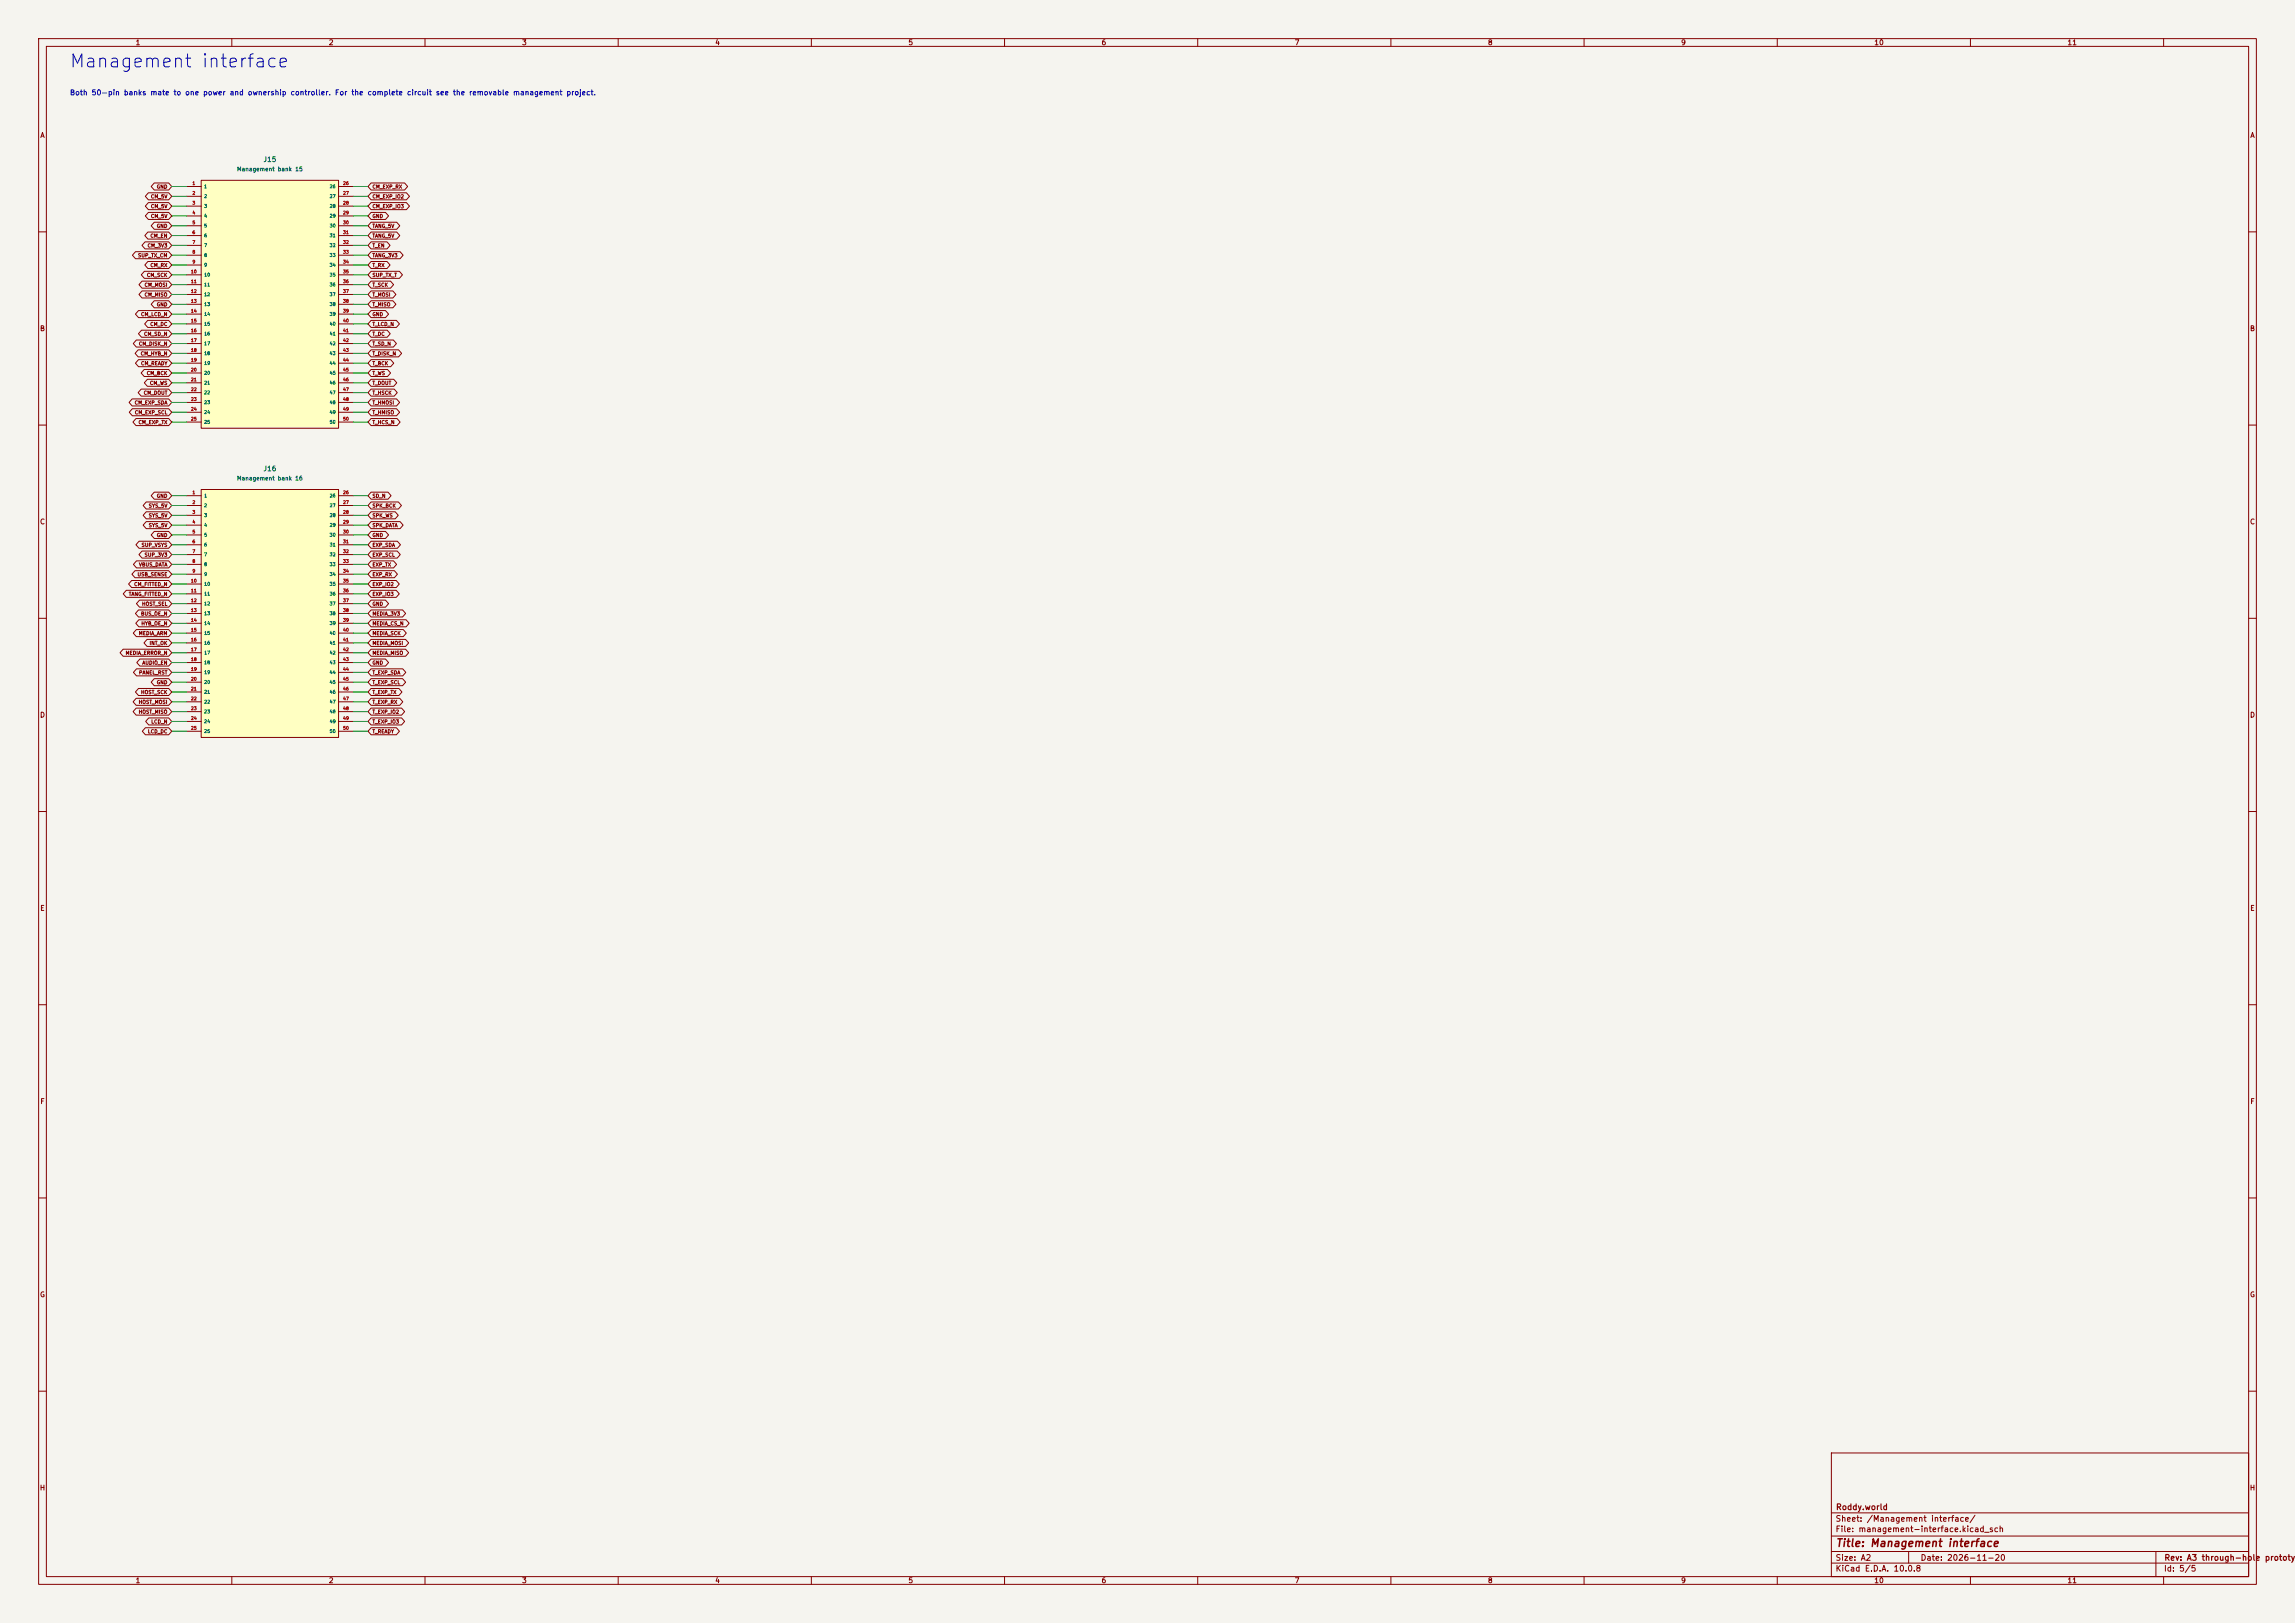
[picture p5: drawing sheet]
<svg xmlns="http://www.w3.org/2000/svg" width="594mm" height="420mm" viewBox="0 0 594 420" stroke-linecap="round" stroke-linejoin="round" font-family="sans-serif">
<defs><g id="words">
<text font-size="3.4" fill="#0000c2" x="17.8" y="18.4">Management interface</text>
<text font-size="2" fill="#840000" x="475" y="400.8">Title: Management interface</text>
<g font-size="1.5" fill="#840000">
<text x="475" y="394.1">Sheet: /Management interface/</text>
<text x="475.1" y="391.1">Roddy.world</text>
<text x="475" y="396.8">File: management-interface.kicad_sch</text>
<text x="475" y="407">KiCad E.D.A. 10.0.8</text>
<text x="475" y="404.2">Size: A2</text>
<text x="497" y="404.2">Date: 2026-11-20</text>
<text x="560" y="407">Id: 5/5</text>
<text x="560.1" y="404.2">Rev: A3 through-hole prototyp</text>
</g>
<g font-size="1.3" fill="#840000">
<text x="35" y="12">1</text>
<text x="85" y="12">2</text>
<text x="135" y="12">3</text>
<text x="185" y="12">4</text>
<text x="235" y="12">5</text>
<text x="285" y="12">6</text>
<text x="335" y="12">7</text>
<text x="385" y="12">8</text>
<text x="435" y="12">9</text>
<text x="485" y="12">10</text>
<text x="535" y="12">11</text>
<text x="10.3" y="36">A</text>
<text x="582.3" y="36">A</text>
<text x="10.2" y="86">B</text>
<text x="582.2" y="86">B</text>
<text x="10.2" y="136">C</text>
<text x="582.2" y="136">C</text>
<text x="10.2" y="186">D</text>
<text x="582.2" y="186">D</text>
<text x="10.3" y="236">E</text>
<text x="582.3" y="236">E</text>
<text x="10.3" y="286">F</text>
<text x="582.3" y="286">F</text>
<text x="10.2" y="336">G</text>
<text x="582.2" y="336">G</text>
<text x="10.2" y="386">H</text>
<text x="582.2" y="386">H</text>
<text x="35" y="410">1</text>
<text x="85" y="410">2</text>
<text x="135" y="410">3</text>
<text x="185" y="410">4</text>
<text x="235" y="410">5</text>
<text x="285" y="410">6</text>
<text x="335" y="410">7</text>
<text x="385" y="410">8</text>
<text x="435" y="410">9</text>
<text x="485" y="410">10</text>
<text x="535" y="410">11</text>
</g>
<text font-size="1.3" fill="#0000c2" x="18" y="25">Both 50-pin banks mate to one power and ownership controller. For the complete circuit see the removable management project.</text>
<g font-size="1.3" fill="#006464">
<text x="68" y="42.2">J15</text>
<text x="68" y="122.2">J16</text>
</g>
<g font-size="1.1" fill="#006464">
<text x="61.2" y="44.6">Management bank 15</text>
<text x="61.2" y="124.6">Management bank 16</text>
</g>
<g font-size=".9" fill="#840000">
<text x="38.9" y="51.6">CM_5V</text>
<text x="40.5" y="49">GND</text>
<text x="96.3" y="51.6">CM_EXP_IO2</text>
<text x="96.3" y="49">CM_EXP_RX</text>
<text x="38.9" y="56.6">CM_5V</text>
<text x="38.9" y="54.1">CM_5V</text>
<text x="40.5" y="59.2">GND</text>
<text x="96.3" y="59.2">TANG_5V</text>
<text x="96.3" y="56.6">GND</text>
<text x="96.3" y="54.1">CM_EXP_IO3</text>
<text x="38.1" y="64.3">CM_3V3</text>
<text x="38.8" y="61.7">CM_EN</text>
<text x="96.3" y="64.3">T_EN</text>
<text x="96.3" y="61.7">TANG_5V</text>
<text x="35.6" y="66.8">SUP_TX_CM</text>
<text x="37.9" y="71.9">CM_SCK</text>
<text x="38.8" y="69.3">CM_RX</text>
<text x="96.3" y="71.9">SUP_TX_T</text>
<text x="96.3" y="69.3">T_RX</text>
<text x="96.3" y="66.8">TANG_3V3</text>
<text x="37.3" y="77">CM_MISO</text>
<text x="37.3" y="74.4">CM_MOSI</text>
<text x="96.3" y="77">T_MOSI</text>
<text x="96.3" y="74.4">T_SCK</text>
<text x="36.4" y="82">CM_LCD_N</text>
<text x="40.5" y="79.5">GND</text>
<text x="96.3" y="79.5">T_MISO</text>
<text x="96.3" y="82">GND</text>
<text x="35.8" y="89.7">CM_DISK_N</text>
<text x="37.2" y="87.1">CM_SD_N</text>
<text x="38.8" y="84.6">CM_DC</text>
<text x="96.3" y="89.7">T_SD_N</text>
<text x="96.3" y="87.1">T_DC</text>
<text x="96.3" y="84.6">T_LCD_N</text>
<text x="36.3" y="92.2">CM_HYB_N</text>
<text x="36.4" y="94.7">CM_READY</text>
<text x="96.3" y="94.7">T_BCK</text>
<text x="96.3" y="92.2">T_DISK_N</text>
<text x="37.9" y="97.3">CM_BCK</text>
<text x="38.7" y="99.8">CM_WS</text>
<text x="96.3" y="99.8">T_DOUT</text>
<text x="96.3" y="97.3">T_WS</text>
<text x="34.7" y="104.9">CM_EXP_SDA</text>
<text x="34.8" y="107.4">CM_EXP_SCL</text>
<text x="37.1" y="102.4">CM_DOUT</text>
<text x="96.3" y="107.4">T_HMISO</text>
<text x="96.3" y="104.9">T_HMOSI</text>
<text x="96.3" y="102.4">T_HSCK</text>
<text x="35.7" y="110">CM_EXP_TX</text>
<text x="96.3" y="110">T_HCS_N</text>
<text x="38.4" y="131.6">SYS_5V</text>
<text x="40.5" y="129">GND</text>
<text x="96.3" y="129">SD_N</text>
<text x="96.3" y="131.6">SPK_BCK</text>
<text x="38.4" y="136.6">SYS_5V</text>
<text x="38.4" y="134.1">SYS_5V</text>
<text x="96.3" y="134.1">SPK_WS</text>
<text x="96.3" y="136.6">SPK_DATA</text>
<text x="36.5" y="141.7">SUP_VSYS</text>
<text x="40.5" y="139.2">GND</text>
<text x="96.3" y="139.2">GND</text>
<text x="96.3" y="141.7">EXP_SDA</text>
<text x="35.5" y="149.3">USB_SENSE</text>
<text x="35.9" y="146.8">VBUS_DATA</text>
<text x="37.3" y="144.3">SUP_3V3</text>
<text x="96.3" y="144.3">EXP_SCL</text>
<text x="96.3" y="146.8">EXP_TX</text>
<text x="96.3" y="149.3">EXP_RX</text>
<text x="33.2" y="154.4">TANG_FITTED_N</text>
<text x="34.6" y="151.9">CM_FITTED_N</text>
<text x="96.3" y="151.9">EXP_IO2</text>
<text x="96.3" y="154.4">EXP_IO3</text>
<text x="36.4" y="159.5">BUS_OE_N</text>
<text x="36.6" y="157">HOST_SEL</text>
<text x="96.3" y="159.5">MEDIA_3V3</text>
<text x="96.3" y="157">GND</text>
<text x="35.8" y="164.6">MEDIA_ARM</text>
<text x="36.5" y="162">HYB_OE_N</text>
<text x="38.6" y="167.1">INT_OK</text>
<text x="96.3" y="162">MEDIA_CS_N</text>
<text x="96.3" y="164.6">MEDIA_SCK</text>
<text x="96.3" y="167.1">MEDIA_MOSI</text>
<text x="32.4" y="169.7">MEDIA_ERROR_N</text>
<text x="36.7" y="172.2">AUDIO_EN</text>
<text x="96.3" y="169.7">MEDIA_MISO</text>
<text x="96.3" y="172.2">GND</text>
<text x="35.9" y="174.7">PANEL_RST</text>
<text x="36.4" y="179.8">HOST_SCK</text>
<text x="40.5" y="177.3">GND</text>
<text x="96.3" y="174.7">T_EXP_SDA</text>
<text x="96.3" y="177.3">T_EXP_SCL</text>
<text x="96.3" y="179.8">T_EXP_TX</text>
<text x="35.8" y="184.9">HOST_MISO</text>
<text x="35.8" y="182.4">HOST_MOSI</text>
<text x="96.3" y="182.4">T_EXP_RX</text>
<text x="96.3" y="184.9">T_EXP_IO2</text>
<text x="38.2" y="190">LCD_DC</text>
<text x="39" y="187.4">LCD_N</text>
<text x="96.3" y="187.4">T_EXP_IO3</text>
<text x="96.3" y="190">T_READY</text>
</g>
<g font-size=".8" fill="#a90000">
<text x="49.7" y="48">1</text>
<text x="49.7" y="50.6">2</text>
<text x="49.7" y="53.1">3</text>
<text x="88.7" y="48">26</text>
<text x="88.7" y="50.6">27</text>
<text x="88.7" y="53.1">28</text>
<text x="49.7" y="55.7">4</text>
<text x="49.7" y="58.2">5</text>
<text x="88.7" y="55.7">29</text>
<text x="88.7" y="58.2">30</text>
<text x="49.7" y="60.7">6</text>
<text x="49.7" y="63.3">7</text>
<text x="49.7" y="65.8">8</text>
<text x="88.7" y="60.7">31</text>
<text x="88.7" y="63.3">32</text>
<text x="88.7" y="65.8">33</text>
<text x="49.3" y="70.9">10</text>
<text x="49.7" y="68.4">9</text>
<text x="88.7" y="68.4">34</text>
<text x="88.7" y="70.9">35</text>
<text x="49.3" y="73.4">11</text>
<text x="49.3" y="76">12</text>
<text x="88.7" y="73.4">36</text>
<text x="88.7" y="76">37</text>
<text x="49.3" y="78.5">13</text>
<text x="49.3" y="81.1">14</text>
<text x="49.3" y="83.6">15</text>
<text x="88.7" y="78.5">38</text>
<text x="88.7" y="81.1">39</text>
<text x="88.7" y="83.6">40</text>
<text x="49.3" y="86.1">16</text>
<text x="49.3" y="88.7">17</text>
<text x="88.7" y="86.1">41</text>
<text x="88.7" y="88.7">42</text>
<text x="49.3" y="91.2">18</text>
<text x="49.3" y="93.8">19</text>
<text x="88.7" y="91.2">43</text>
<text x="88.7" y="93.8">44</text>
<text x="49.3" y="96.3">20</text>
<text x="49.3" y="98.8">21</text>
<text x="49.3" y="101.4">22</text>
<text x="88.7" y="96.3">45</text>
<text x="88.7" y="98.8">46</text>
<text x="88.7" y="101.4">47</text>
<text x="49.3" y="103.9">23</text>
<text x="49.3" y="106.5">24</text>
<text x="88.7" y="103.9">48</text>
<text x="88.7" y="106.5">49</text>
<text x="49.3" y="109">25</text>
<text x="88.7" y="109">50</text>
<text x="49.7" y="128.1">1</text>
<text x="49.7" y="130.6">2</text>
<text x="88.7" y="128.1">26</text>
<text x="88.7" y="130.6">27</text>
<text x="49.7" y="133.1">3</text>
<text x="49.7" y="135.7">4</text>
<text x="88.7" y="133.1">28</text>
<text x="88.7" y="135.7">29</text>
<text x="49.7" y="138.2">5</text>
<text x="49.7" y="140.8">6</text>
<text x="49.7" y="143.3">7</text>
<text x="88.7" y="138.2">30</text>
<text x="88.7" y="140.8">31</text>
<text x="88.7" y="143.3">32</text>
<text x="49.7" y="145.8">8</text>
<text x="49.7" y="148.4">9</text>
<text x="88.7" y="145.8">33</text>
<text x="88.7" y="148.4">34</text>
<text x="49.3" y="150.9">10</text>
<text x="49.3" y="153.5">11</text>
<text x="49.3" y="156">12</text>
<text x="88.7" y="150.9">35</text>
<text x="88.7" y="153.5">36</text>
<text x="88.7" y="156">37</text>
<text x="49.3" y="158.5">13</text>
<text x="49.3" y="161.1">14</text>
<text x="88.7" y="158.5">38</text>
<text x="88.7" y="161.1">39</text>
<text x="49.3" y="163.6">15</text>
<text x="49.3" y="166.2">16</text>
<text x="88.7" y="163.6">40</text>
<text x="88.7" y="166.2">41</text>
<text x="49.3" y="168.7">17</text>
<text x="49.3" y="171.2">18</text>
<text x="49.3" y="173.8">19</text>
<text x="88.7" y="168.7">42</text>
<text x="88.7" y="171.2">43</text>
<text x="88.7" y="173.8">44</text>
<text x="49.3" y="176.3">20</text>
<text x="49.3" y="178.9">21</text>
<text x="88.7" y="176.3">45</text>
<text x="88.7" y="178.9">46</text>
<text x="49.3" y="181.4">22</text>
<text x="49.3" y="183.9">23</text>
<text x="88.7" y="181.4">47</text>
<text x="88.7" y="183.9">48</text>
<text x="49.3" y="186.5">24</text>
<text x="49.3" y="189">25</text>
<text x="88.7" y="186.5">49</text>
<text x="88.7" y="189">50</text>
</g>
<g font-size=".8" fill="#006464">
<text x="52.7" y="48.9">1</text>
<text x="52.7" y="51.4">2</text>
<text x="52.7" y="54">3</text>
<text x="85.2" y="48.9">26</text>
<text x="85.2" y="51.4">27</text>
<text x="85.2" y="54">28</text>
<text x="52.7" y="56.5">4</text>
<text x="52.7" y="59">5</text>
<text x="85.2" y="56.5">29</text>
<text x="85.2" y="59">30</text>
<text x="52.7" y="61.6">6</text>
<text x="52.7" y="64.1">7</text>
<text x="85.2" y="61.6">31</text>
<text x="85.2" y="64.1">32</text>
<text x="52.7" y="66.7">8</text>
<text x="52.7" y="69.2">9</text>
<text x="52.7" y="71.7">10</text>
<text x="85.2" y="66.7">33</text>
<text x="85.2" y="69.2">34</text>
<text x="85.2" y="71.7">35</text>
<text x="52.7" y="74.3">11</text>
<text x="52.7" y="76.8">12</text>
<text x="85.2" y="74.3">36</text>
<text x="85.2" y="76.8">37</text>
<text x="52.7" y="79.4">13</text>
<text x="52.7" y="81.9">14</text>
<text x="85.2" y="79.4">38</text>
<text x="85.2" y="81.9">39</text>
<text x="52.7" y="84.4">15</text>
<text x="52.7" y="87">16</text>
<text x="52.7" y="89.5">17</text>
<text x="85.2" y="84.4">40</text>
<text x="85.2" y="87">41</text>
<text x="85.2" y="89.5">42</text>
<text x="52.7" y="92.1">18</text>
<text x="52.7" y="94.6">19</text>
<text x="85.2" y="92.1">43</text>
<text x="85.2" y="94.6">44</text>
<text x="52.7" y="97.1">20</text>
<text x="52.7" y="99.7">21</text>
<text x="85.2" y="97.1">45</text>
<text x="85.2" y="99.7">46</text>
<text x="52.7" y="102.2">22</text>
<text x="52.7" y="104.8">23</text>
<text x="52.7" y="107.3">24</text>
<text x="85.2" y="102.2">47</text>
<text x="85.2" y="104.8">48</text>
<text x="85.2" y="107.3">49</text>
<text x="52.7" y="109.8">25</text>
<text x="85.2" y="109.8">50</text>
<text x="52.7" y="128.9">1</text>
<text x="52.7" y="131.4">2</text>
<text x="85.2" y="128.9">26</text>
<text x="85.2" y="131.4">27</text>
<text x="52.7" y="134">3</text>
<text x="52.7" y="136.5">4</text>
<text x="85.2" y="134">28</text>
<text x="85.2" y="136.5">29</text>
<text x="52.7" y="139.1">5</text>
<text x="52.7" y="141.6">6</text>
<text x="85.2" y="139.1">30</text>
<text x="85.2" y="141.6">31</text>
<text x="52.7" y="144.1">7</text>
<text x="52.7" y="146.7">8</text>
<text x="52.7" y="149.2">9</text>
<text x="85.2" y="144.1">32</text>
<text x="85.2" y="146.7">33</text>
<text x="85.2" y="149.2">34</text>
<text x="52.7" y="151.8">10</text>
<text x="52.7" y="154.3">11</text>
<text x="85.2" y="151.8">35</text>
<text x="85.2" y="154.3">36</text>
<text x="52.7" y="156.8">12</text>
<text x="52.7" y="159.4">13</text>
<text x="52.7" y="161.9">14</text>
<text x="85.2" y="156.8">37</text>
<text x="85.2" y="159.4">38</text>
<text x="85.2" y="161.9">39</text>
<text x="52.7" y="164.5">15</text>
<text x="52.7" y="167">16</text>
<text x="85.2" y="164.5">40</text>
<text x="85.2" y="167">41</text>
<text x="52.7" y="169.5">17</text>
<text x="52.7" y="172.1">18</text>
<text x="85.2" y="169.5">42</text>
<text x="85.2" y="172.1">43</text>
<text x="52.7" y="174.6">19</text>
<text x="52.7" y="177.2">20</text>
<text x="52.7" y="179.7">21</text>
<text x="85.2" y="174.6">44</text>
<text x="85.2" y="177.2">45</text>
<text x="85.2" y="179.7">46</text>
<text x="52.7" y="182.2">22</text>
<text x="52.7" y="184.8">23</text>
<text x="85.2" y="182.2">47</text>
<text x="85.2" y="184.8">48</text>
<text x="52.7" y="187.3">24</text>
<text x="52.7" y="189.9">25</text>
<text x="85.2" y="187.3">49</text>
<text x="85.2" y="189.9">50</text>
</g>
</g></defs>
<path d="M0 0h594v420h-594z" fill="#f5f4ef" stroke="#f5f4ef" stroke-width=".26"/>
<g fill="none" stroke="#840000" stroke-width=".26">
<path d="M10 10h574v400h-574zM12 12h570v396h-570zM60 10v2M110 10v2M160 10v2M210 10v2M260 10v2M310 10v2M360 10v2M410 10v2M460 10v2M510 10v2"/>
<path d="M560 10v2M10 60h2M582 60h2M10 110h2M582 110h2M10 160h2M582 160h2M10 210h2M582 210h2M10 260h2M582 260h2M10 310h2"/>
<path d="M582 310h2M10 360h2M474 376h108v32h-108zM582 360h2M474 397.5h108M474 391.5h108M60 408v2M110 408v2M160 408v2M210 408v2M260 408v2M310 408v2"/>
<path d="M360 408v2M410 408v2M460 408v2M474 404.5h108M474 401.5h108M494 401.5v3M510 408v2M558 401.5v6.5M560 408v2"/>
</g>
<path d="M52.1 126.7h35.5v64.1h-35.5z" fill="#ffffc2"/>
<g fill="none" stroke="#840000" stroke-width=".26">
<path d="M48.3 128.3h3.8M48.3 130.8h3.8M48.3 133.4h3.8M48.3 135.9h3.8M48.3 138.4h3.8M52.1 126.7h35.5v64.1h-35.5zM87.6 128.3h3.8M87.6 130.8h3.8M87.6 133.4h3.8M87.6 135.9h3.8M87.6 138.4h3.8M48.3 141h3.8"/>
<path d="M48.3 143.5h3.8M48.3 146.1h3.8M48.3 148.6h3.8M48.3 151.1h3.8M48.3 153.7h3.8M48.3 156.2h3.8M48.3 158.8h3.8M87.6 141h3.8M87.6 143.5h3.8M87.6 146.1h3.8M87.6 148.6h3.8M87.6 151.1h3.8"/>
<path d="M87.6 153.7h3.8M87.6 156.2h3.8M87.6 158.8h3.8M48.3 161.3h3.8M48.3 163.8h3.8M48.3 166.4h3.8M48.3 168.9h3.8M48.3 171.5h3.8M48.3 174h3.8M48.3 176.5h3.8M48.3 179.1h3.8M87.6 161.3h3.8"/>
<path d="M87.6 163.8h3.8M87.6 166.4h3.8M87.6 168.9h3.8M87.6 171.5h3.8M87.6 174h3.8M87.6 176.5h3.8M87.6 179.1h3.8M48.3 181.6h3.8M48.3 184.2h3.8M48.3 186.7h3.8M48.3 189.2h3.8M87.6 181.6h3.8"/>
<path d="M87.6 184.2h3.8M87.6 186.7h3.8M87.6 189.2h3.8"/>
</g>
<path d="M52.1 46.7h35.5v64.1h-35.5z" fill="#ffffc2"/>
<g fill="none" stroke="#840000" stroke-width=".26">
<path d="M38.4 55h5.3l.7 .9-.7 .9h-5.3l-.8-.9zM38.4 52.4h5.3l.7 .9-.7 1h-5.3l-.8-1zM38.4 49.9h5.3l.7 .9-.7 .9h-5.3l-.8-.9zM39.9 57.5h3.8l.7 .9-.7 .9h-3.8l-.8-.9zM39.9 47.3h3.8l.7 1-.7 .9h-3.8l-.8-.9zM48.3 48.3h3.8M48.3 50.8h3.8M48.3 53.3h3.8M48.3 55.9h3.8M48.3 58.4h3.8M52.1 46.7h35.5v64.1h-35.5zM87.6 48.3h3.8"/>
<path d="M87.6 50.8h3.8M87.6 53.3h3.8M87.6 55.9h3.8M87.6 58.4h3.8M96 57.5h6.7l.8 .9-.8 .9h-6.7l-.8-.9zM96 55h3.8l.8 .9-.8 .9h-3.8l-.8-.9zM96 52.4h9.2l.8 .9-.8 1h-9.2l-.8-1zM96 49.9h9.2l.8 .9-.8 .9h-9.2l-.8-.9zM96 47.3h8.7l.8 1-.8 .9h-8.7l-.8-.9zM35.1 65.1h8.6l.7 .9-.7 1h-8.6l-.8-1zM36.8 75.3h6.9l.7 .9-.7 .9h-6.9l-.8-.9zM36.8 72.7h6.9l.7 1-.7 .9h-6.9l-.8-.9z"/>
<path d="M37.4 70.2h6.3l.7 .9-.7 .9h-6.3l-.8-.9zM37.5 62.6h6.2l.7 .9-.7 .9h-6.2l-.8-.9zM38.3 67.7h5.4l.7 .9-.7 .9h-5.4l-.8-.9zM38.3 60h5.4l.7 1-.7 .9h-5.4l-.8-.9zM39.9 77.8h3.8l.7 .9-.7 1h-3.8l-.8-1zM48.3 61h3.8M48.3 63.5h3.8M48.3 66h3.8M48.3 68.6h3.8M48.3 71.1h3.8M48.3 73.7h3.8M48.3 76.2h3.8"/>
<path d="M48.3 78.7h3.8M87.6 61h3.8M87.6 63.5h3.8M87.6 66h3.8M87.6 68.6h3.8M87.6 71.1h3.8M87.6 73.7h3.8M87.6 76.2h3.8M87.6 78.7h3.8M96 77.8h5.7l.8 .9-.8 1h-5.7l-.8-1zM96 75.3h5.7l.8 .9-.8 .9h-5.7l-.8-.9zM96 72.7h5.1l.8 1-.8 .9h-5.1l-.8-.9z"/>
<path d="M96 70.2h7.4l.8 .9-.8 .9h-7.4l-.8-.9zM96 67.7h4.2l.8 .9-.8 .9h-4.2l-.8-.9zM96 65.1h7.5l.8 .9-.8 1h-7.5l-.8-1zM96 62.6h4.2l.8 .9-.8 .9h-4.2l-.8-.9zM96 60h6.7l.8 1-.8 .9h-6.7l-.8-.9zM35.3 88h8.4l.7 .9-.7 .9h-8.4l-.8-.9zM35.8 90.5h7.9l.7 .9-.7 1h-7.9l-.8-1zM35.9 80.4h7.8l.7 .9-.7 .9h-7.8l-.8-.9zM35.9 93.1h7.8l.7 .9-.7 .9h-7.8l-.8-.9zM36.6 85.4h7.1l.7 1-.7 .9h-7.1l-.8-.9zM37.3 95.6h6.4l.7 .9-.7 .9h-6.4l-.8-.9zM38.1 98.1h5.6l.7 1-.7 .9h-5.6l-.7-.9z"/>
<path d="M38.2 82.9h5.5l.7 .9-.7 .9h-5.5l-.8-.9zM48.3 81.3h3.8M48.3 83.8h3.8M48.3 86.4h3.8M48.3 88.9h3.8M48.3 91.4h3.8M48.3 94h3.8M48.3 96.5h3.8M48.3 99.1h3.8M87.6 81.3h3.8M87.6 83.8h3.8M87.6 86.4h3.8"/>
<path d="M87.6 88.9h3.8M87.6 91.4h3.8M87.6 94h3.8M87.6 96.5h3.8M87.6 99.1h3.8M96 98.1h5.9l.8 1-.8 .9h-5.9l-.8-.9zM96 95.6h4.3l.8 .9-.8 .9h-4.3l-.8-.9zM96 93.1h5.1l.8 .9-.8 .9h-5.1l-.8-.9zM96 90.5h7.2l.8 .9-.8 1h-7.2l-.8-1zM96 88h5.8l.8 .9-.8 .9h-5.8l-.8-.9zM96 85.4h4.2l.8 1-.8 .9h-4.2l-.8-.9zM96 82.9h6.6l.8 .9-.8 .9h-6.6l-.8-.9z"/>
<path d="M96 80.4h3.8l.8 .9-.8 .9h-3.8l-.8-.9zM34.2 103.2h9.5l.7 .9-.7 1h-9.5l-.8-1zM34.2 105.8h9.5l.7 .9-.7 .9h-9.5l-.7-.9zM35.2 108.3h8.5l.7 .9-.7 .9h-8.5l-.8-.9zM36.5 100.7h7.2l.7 .9-.7 .9h-7.2l-.8-.9zM48.3 101.6h3.8M48.3 104.1h3.8M48.3 106.7h3.8M48.3 109.2h3.8M87.6 101.6h3.8M87.6 104.1h3.8M87.6 106.7h3.8"/>
<path d="M87.6 109.2h3.8M96 108.3h6.8l.8 .9-.8 .9h-6.8l-.8-.9zM96 105.8h6.6l.8 .9-.8 .9h-6.6l-.8-.9zM96 103.2h6.6l.8 .9-.8 1h-6.6l-.8-1zM96 100.7h6l.8 .9-.8 .9h-6l-.8-.9zM37.8 135h5.9l.7 .9-.7 .9h-5.9l-.8-.9zM37.8 129.9h5.9l.7 .9-.7 .9h-5.9l-.8-.9zM37.8 132.4h5.9l.7 1-.7 .9h-5.9l-.8-.9zM39.9 127.4h3.8l.7 .9-.7 .9h-3.8l-.8-.9zM39.9 137.5h3.8l.7 .9-.7 .9h-3.8l-.8-.9zM96 127.4h4.4l.8 .9-.8 .9h-4.4l-.8-.9zM96 129.9h7.1l.8 .9-.8 .9h-7.1l-.8-.9z"/>
<path d="M96 132.4h6.3l.8 1-.8 .9h-6.3l-.8-.9zM96 135h7.5l.8 .9-.8 .9h-7.5l-.8-.9zM96 137.5h3.8l.8 .9-.8 .9h-3.8l-.8-.9zM32.7 152.8h11l.7 .9-.7 .9h-11l-.8-.9zM34.1 150.2h9.6l.7 .9-.7 .9h-9.6l-.8-.9zM34.9 147.7h8.8l.7 .9-.7 .9h-8.8l-.8-.9zM35.3 145.1h8.4l.7 1-.7 .9h-8.4l-.8-.9zM35.9 157.8h7.8l.7 1-.7 .9h-7.8l-.8-.9zM36 140.1h7.7l.7 .9-.7 .9h-7.7l-.8-.9zM36.1 155.3h7.6l.7 .9-.7 .9h-7.6l-.8-.9zM36.8 142.6h6.9l.7 .9-.7 .9h-6.9l-.8-.9zM96 157.8h8.2l.8 1-.8 .9h-8.2l-.8-.9z"/>
<path d="M96 155.3h3.8l.8 .9-.8 .9h-3.8l-.8-.9zM96 140.1h6.9l.7 .9-.7 .9h-6.9l-.8-.9zM96 142.6h6.8l.8 .9-.8 .9h-6.8l-.8-.9zM96 145.1h5.9l.8 1-.8 .9h-5.9l-.8-.9zM96 147.7h6.1l.8 .9-.8 .9h-6.1l-.8-.9zM96 150.2h6.5l.8 .9-.8 .9h-6.5l-.8-.9zM96 152.8h6.5l.8 .9-.8 .9h-6.5l-.8-.9zM31.9 168h11.8l.7 .9-.7 .9h-11.8l-.8-.9zM35.3 162.9h8.4l.7 .9-.7 .9h-8.4l-.8-.9zM35.3 173.1h8.4l.7 .9-.7 .9h-8.4l-.8-.9zM35.9 178.2h7.8l.7 .9-.7 .9h-7.8l-.8-.9zM35.9 160.4h7.8l.7 .9-.7 .9h-7.8l-.8-.9z"/>
<path d="M36.2 170.5h7.5l.7 1-.7 .9h-7.5l-.8-.9zM38.1 165.5h5.6l.7 .9-.7 .9h-5.6l-.8-.9zM39.9 175.6h3.8l.7 .9-.7 .9h-3.8l-.8-.9zM96 160.4h9.1l.8 .9-.8 .9h-9.1l-.8-.9zM96 162.9h8.4l.8 .9-.8 .9h-8.4l-.8-.9zM96 165.5h9l.8 .9-.8 .9h-9l-.8-.9zM96 168h9l.8 .9-.8 .9h-9l-.8-.9zM96 170.5h3.8l.8 1-.8 .9h-3.8l-.8-.9zM96 173.1h8.2l.8 .9-.8 .9h-8.2l-.8-.9zM96 175.6h8.2l.8 .9-.8 .9h-8.2l-.8-.9zM96 178.2h7.2l.8 .9-.8 .9h-7.2l-.8-.9zM35.2 183.2h8.5l.7 1-.7 .9h-8.5l-.8-.9z"/>
<path d="M35.2 180.7h8.5l.7 .9-.7 .9h-8.5l-.8-.9zM37.6 188.3h6.1l.7 .9-.7 .9h-6.1l-.8-.9zM38.5 185.8h5.2l.7 .9-.7 .9h-5.2l-.8-.9zM96 180.7h7.5l.8 .9-.8 .9h-7.5l-.8-.9zM96 183.2h7.9l.8 1-.8 .9h-7.9l-.8-.9zM96 185.8h7.9l.8 .9-.8 .9h-7.9l-.8-.9zM96 188.3h6.6l.8 .9-.8 .9h-6.6l-.8-.9z"/>
</g>
<g fill="none" stroke="#009600" stroke-width=".26">
<path d="M44.4 58.4h3.9M44.4 55.9h3.9M44.4 53.3h3.9M44.4 50.8h3.9M44.4 48.3h3.9M91.4 58.4h3.8M91.4 55.9h3.8M91.4 53.3h3.8M91.4 50.8h3.8M91.4 48.3h3.8M44.4 73.7h3.9M44.4 76.2h3.9"/>
<path d="M44.4 78.7h3.9M44.4 61h3.9M44.4 63.5h3.9M44.4 71.1h3.9M44.4 68.6h3.9M44.4 66h3.9M91.4 73.7h3.8M91.4 76.2h3.8M91.4 78.7h3.8M91.4 61h3.8M91.4 63.5h3.8M91.4 71.1h3.8"/>
<path d="M91.4 68.6h3.8M91.4 66h3.8M44.4 83.8h3.9M44.4 81.3h3.9M44.4 99.1h3.9M44.4 86.4h3.9M44.4 88.9h3.9M44.4 91.4h3.9M44.4 94h3.9M44.4 96.5h3.9M91.4 83.8h3.8M91.4 81.3h3.8"/>
<path d="M91.4 99.1h3.8M91.4 86.4h3.8M91.4 88.9h3.8M91.4 91.4h3.8M91.4 94h3.8M91.4 96.5h3.8M44.4 101.6h3.9M44.4 104.1h3.9M44.4 106.7h3.9M44.4 109.2h3.9M91.4 101.6h3.8M91.4 104.1h3.8"/>
<path d="M91.4 106.7h3.8M91.4 109.2h3.8M44.4 128.3h3.9M44.4 138.4h3.9M44.4 135.9h3.9M44.4 130.8h3.9M44.4 133.4h3.9M91.4 128.3h3.8M91.4 138.4h3.8M91.4 135.9h3.8M91.4 130.8h3.8M91.4 133.4h3.8"/>
<path d="M44.4 158.8h3.9M44.4 156.2h3.9M44.4 153.7h3.9M44.4 151.1h3.9M44.4 148.6h3.9M44.4 146.1h3.9M44.4 143.5h3.9M44.4 141h3.9M91.4 158.8h3.8M91.4 156.2h3.8M91.4 153.7h3.8M91.4 151.1h3.8"/>
<path d="M91.4 148.6h3.8M91.4 146.1h3.8M91.4 143.5h3.8M91.4 141h3.8M44.4 163.8h3.9M44.4 166.4h3.9M44.4 161.3h3.9M44.4 168.9h3.9M44.4 179.1h3.9M44.4 176.5h3.9M44.4 174h3.9M44.4 171.5h3.9"/>
<path d="M91.4 163.8h3.8M91.4 166.4h3.8M91.4 161.3h3.8M91.4 168.9h3.8M91.4 179.1h3.8M91.4 176.5h3.8M91.4 174h3.8M91.4 171.5h3.8M44.4 186.7h3.9M44.4 189.2h3.9M44.4 184.2h3.9M44.4 181.6h3.9"/>
<path d="M91.4 186.7h3.8M91.4 189.2h3.8M91.4 184.2h3.8M91.4 181.6h3.8"/>
</g>
<use href="#words"/>
</svg>
